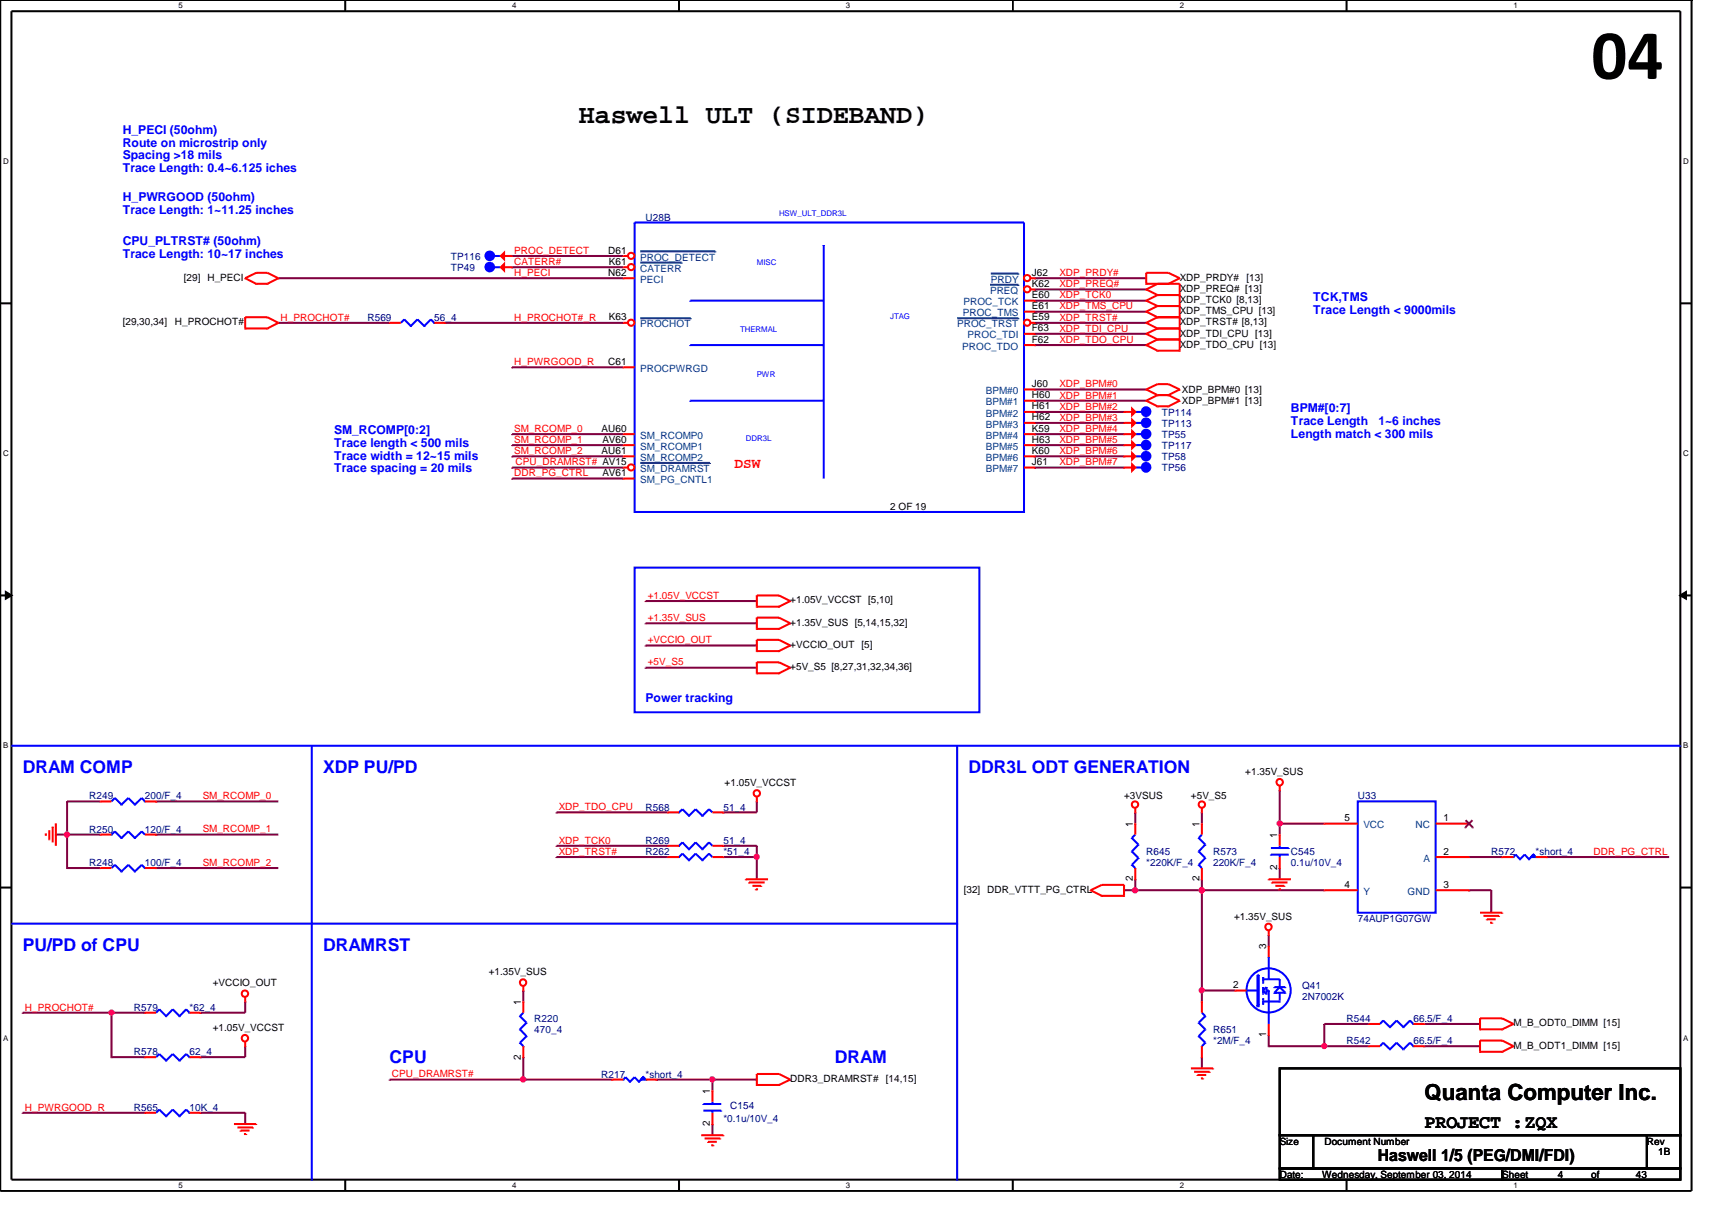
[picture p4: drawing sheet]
<svg xmlns="http://www.w3.org/2000/svg" width="297mm" height="210mm" viewBox="0 0 297 210" stroke-linecap="round" stroke-linejoin="round" font-family="sans-serif">
<defs><g id="words">
<text font-size="12.3" x="276.1" y="13.7">04</text>
<text font-size="4.6" x="100.5" y="21.3">Haswell ULT (SIDEBAND)</text>
<text font-size="3.9" x="247.1" y="190.8">Quanta Computer Inc.</text>
<text font-size="3.3" x="247.1" y="195.7">PROJECT :ZQX</text>
<g font-size="3" fill="#00f">
<text x="3.9" y="134.1">DRAM COMP</text>
<text x="56" y="134.1">XDP PU/PD</text>
<text x="168" y="134.1">DDR3L ODT GENERATION</text>
<text x="3.9" y="165">PU/PD of CPU</text>
<text x="56" y="165">DRAMRST</text>
<text x="67.6" y="184.3">CPU</text>
<text x="144.8" y="184.3">DRAM</text>
</g>
<text font-size="2.9" x="239.1" y="201.3">Haswell 1/5 (PEG/DMI/FDI)</text>
<text font-size="2.5" fill="#f00" x="127.5" y="81.2">DSW</text>
<g font-size="2.1" fill="#00f">
<text x="21.3" y="23.2">H_PECI (50ohm)</text>
<text x="21.3" y="25.4">Route on microstrip only</text>
<text x="21.3" y="27.6">Spacing &gt;18 mils</text>
<text x="21.3" y="29.8">Trace Length: 0.4~6.125 iches</text>
<text x="21.3" y="34.8">H_PWRGOOD (50ohm)</text>
<text x="21.3" y="37">Trace Length: 1~11.25 inches</text>
<text x="21.3" y="42.5">CPU_PLTRST# (50ohm)</text>
<text x="21.3" y="44.7">Trace Length: 10~17 inches</text>
<text x="227.8" y="52.2">TCK,TMS</text>
<text x="227.8" y="54.4">Trace Length &lt; 9000mils</text>
<text x="224" y="71.5">BPM#[0:7]</text>
<text x="58" y="75.4">SM_RCOMP[0:2]</text>
<text x="58" y="77.6">Trace length &lt; 500 mils</text>
<text x="224" y="73.7">Trace Length</text>
<text x="224" y="75.9">Length match &lt; 300 mils</text>
<text x="239.1" y="73.7">1~6 inches</text>
<text x="58" y="79.8">Trace width = 12~15 mils</text>
<text x="58" y="82">Trace spacing = 20 mils</text>
<text x="112" y="121.7">Power tracking</text>
</g>
<g font-size="1.7" fill="#000080">
<text x="112" y="38.3">U28B</text>
<text x="78.2" y="45">TP116</text>
<text x="78.2" y="47">TP49</text>
<text x="63.8" y="55.7">R569</text>
<text x="75.4" y="55.7">56_4</text>
<text x="201.6" y="72.1">TP114</text>
<text x="201.6" y="77.9">TP117</text>
<text x="201.6" y="74">TP113</text>
<text x="201.6" y="75.9">TP55</text>
<text x="201.6" y="81.7">TP56</text>
<text x="201.6" y="79.8">TP58</text>
<text x="15.5" y="138.7">R249</text>
<text x="25.1" y="138.7">200/F_4</text>
<text x="112" y="140.6">R568</text>
<text x="125.5" y="140.6">51_4</text>
<text x="235.6" y="138.7">U33</text>
<text x="15.5" y="144.5">R250</text>
<text x="25.1" y="144.5">120/F_4</text>
<text x="112" y="146.4">R269</text>
<text x="112" y="148.3">R262</text>
<text x="125.5" y="146.4">51_4</text>
<text x="125.5" y="148.3">*51_4</text>
<text x="198.9" y="148.3">R645</text>
<text x="210.5" y="148.3">R573</text>
<text x="224" y="148.3">C545</text>
<text x="258.7" y="148.3">R572</text>
<text x="266.4" y="148.3">*short_4</text>
<text x="15.5" y="150.3">R248</text>
<text x="25.1" y="150.3">100/F_4</text>
<text x="198.9" y="150.3">*220K/F_4</text>
<text x="210.5" y="150.3">220K/F_4</text>
<text x="224" y="150.3">0.1u/10V_4</text>
<text x="235.6" y="159.9">74AUP1G07GW</text>
<text x="225.9" y="171.5">Q41</text>
<text x="225.9" y="173.4">2N7002K</text>
<text x="23.2" y="175.3">R579</text>
<text x="32.9" y="175.3">*62_4</text>
<text x="92.7" y="177.3">R220</text>
<text x="92.7" y="179.2">470_4</text>
<text x="210.5" y="179.2">R651</text>
<text x="233.6" y="177.3">R544</text>
<text x="245.2" y="177.3">66.5/F_4</text>
<text x="23.2" y="183.1">R578</text>
<text x="32.9" y="183.1">62_4</text>
<text x="210.5" y="181.1">*2M/F_4</text>
<text x="233.6" y="181.1">R542</text>
<text x="245.2" y="181.1">66.5/F_4</text>
<text x="104.3" y="186.9">R217</text>
<text x="112" y="186.9">*short_4</text>
<text x="23.2" y="192.7">R565</text>
<text x="32.9" y="192.7">10K_4</text>
<text x="125.5" y="194.6">*0.1u/10V_4</text>
<text x="126.7" y="192.4">C154</text>
</g>
<g font-size="1.7" fill="#f00">
<text x="89.2" y="47.9">H_PECI</text>
<text x="89.2" y="46">CATERR#</text>
<text x="89.2" y="44">PROC_DETECT</text>
<text x="183.8" y="47.9">XDP_PRDY#</text>
<text x="183.8" y="51.8">XDP_TCK0</text>
<text x="183.8" y="53.7">XDP_TMS_CPU</text>
<text x="183.8" y="49.8">XDP_PREQ#</text>
<text x="48.7" y="55.6">H_PROCHOT#</text>
<text x="89.2" y="55.6">H_PROCHOT#_R</text>
<text x="183.8" y="55.6">XDP_TRST#</text>
<text x="183.8" y="57.5">XDP_TDI_CPU</text>
<text x="183.8" y="59.5">XDP_TDO_CPU</text>
<text x="89.2" y="63.3">H_PWRGOOD_R</text>
<text x="183.8" y="67.2">XDP_BPM#0</text>
<text x="183.8" y="69.1">XDP_BPM#1</text>
<text x="183.8" y="71.1">XDP_BPM#2</text>
<text x="89.2" y="74.9">SM_RCOMP_0</text>
<text x="89.2" y="76.8">SM_RCOMP_1</text>
<text x="183.8" y="73">XDP_BPM#3</text>
<text x="183.8" y="74.9">XDP_BPM#4</text>
<text x="183.8" y="76.8">XDP_BPM#5</text>
<text x="89.2" y="78.8">SM_RCOMP_2</text>
<text x="89.2" y="82.6">DDR_PG_CTRL</text>
<text x="89.4" y="80.7">CPU_DRAMRST# AV15</text>
<text x="183.8" y="78.8">XDP_BPM#6</text>
<text x="183.8" y="80.7">XDP_BPM#7</text>
<text x="112.4" y="103.9">+1.05V_VCCST</text>
<text x="112.4" y="107.7">+1.35V_SUS</text>
<text x="112.4" y="111.6">+VCCIO_OUT</text>
<text x="112.4" y="115.4">+5V_S5</text>
<text x="35.2" y="138.6">SM_RCOMP_0</text>
<text x="96.9" y="140.5">XDP_TDO_CPU</text>
<text x="35.2" y="144.4">SM_RCOMP_1</text>
<text x="96.9" y="148.3">XDP_TRST#</text>
<text x="96.9" y="146.3">XDP_TCK0</text>
<text x="276.5" y="148.3">DDR_PG_CTRL</text>
<text x="35.2" y="150.2">SM_RCOMP_2</text>
<text x="4.3" y="175.3">H_PROCHOT#</text>
<text x="68" y="186.9">CPU_DRAMRST#</text>
<text x="4.3" y="192.7">H_PWRGOOD_R</text>
</g>
<g font-size="1.7">
<text x="105.5" y="47.8">N62</text>
<text x="105.5" y="44">D61</text>
<text x="105.7" y="45.9">K61</text>
<text x="179" y="47.8">J62</text>
<text x="31.9" y="48.7">[29] H_PECI</text>
<text x="179" y="53.6">E61</text>
<text x="179" y="51.7">E60</text>
<text x="179" y="49.8">K62</text>
<text x="204.7" y="48.7">XDP_PRDY#</text>
<text x="204.7" y="52.6">XDP_TCK0 [8,13]</text>
<text x="204.7" y="50.7">XDP_PREQ# [13]</text>
<text x="216.3" y="48.7">[13]</text>
<text x="21.3" y="56.4">[29,30,34]</text>
<text x="30.3" y="56.4">H_PROCHOT#</text>
<text x="105.7" y="55.6">K63</text>
<text x="179" y="59.4">F62</text>
<text x="179" y="57.5">F63</text>
<text x="179" y="55.6">E59</text>
<text x="204.7" y="54.5">XDP_TMS_CPU [13]</text>
<text x="204.7" y="56.4">XDP_TRST# [8,13]</text>
<text x="204.7" y="58.4">XDP_TDI_CPU [13]</text>
<text x="105.5" y="63.3">C61</text>
<text x="204.7" y="60.3">XDP_TDO_CPU [13]</text>
<text x="179" y="69.1">H60</text>
<text x="179" y="71">H61</text>
<text x="179" y="67.1">J60</text>
<text x="205.1" y="68.2">XDP_BPM#0 [13]</text>
<text x="205.1" y="70.1">XDP_BPM#1 [13]</text>
<text x="104.4" y="74.9">AU60</text>
<text x="104.5" y="76.8">AV60</text>
<text x="179" y="74.9">K59</text>
<text x="179" y="76.8">H63</text>
<text x="179" y="72.9">H62</text>
<text x="104.4" y="78.7">AU61</text>
<text x="104.5" y="82.6">AV61</text>
<text x="179" y="78.7">K60</text>
<text x="179" y="80.7">J61</text>
<text x="154.5" y="88.5">2 OF 19</text>
<text x="137.1" y="104.7">+1.05V_VCCST [5,10]</text>
<text x="137.1" y="108.6">+1.35V_SUS [5,14,15,32]</text>
<text x="137.1" y="112.4">+VCCIO_OUT</text>
<text x="149.5" y="112.4">[5]</text>
<text x="137.1" y="116.3">+5V_S5 [8,27,31,32,34,36]</text>
<text x="125.7" y="136.4">+1.05V_VCCST</text>
<text x="216.1" y="134.5">+1.35V_SUS</text>
<text x="195" y="138.7">+3VSUS</text>
<text x="196.6" y="143.4" transform="rotate(-90 196.6 143.4)">1</text>
<text x="206.6" y="138.7">+5V_S5</text>
<text x="208.1" y="143.4" transform="rotate(-90 208.1 143.4)">1</text>
<text x="233.3" y="142.5">5</text>
<text x="250.4" y="142.5">1</text>
<text x="221.6" y="145.4" transform="rotate(-90 221.6 145.4)">1</text>
<text x="250.4" y="148.3">2</text>
<text x="167.2" y="154.9">[32] DDR_VTTT_PG_CTRL</text>
<text x="196.6" y="152.9" transform="rotate(-90 196.6 152.9)">2</text>
<text x="208.1" y="152.9" transform="rotate(-90 208.1 152.9)">2</text>
<text x="221.6" y="151" transform="rotate(-90 221.6 151)">2</text>
<text x="233.3" y="154">4</text>
<text x="250.4" y="154">3</text>
<text x="214.1" y="159.5">+1.35V_SUS</text>
<text x="219.7" y="164.7" transform="rotate(-90 219.7 164.7)">3</text>
<text x="36.9" y="171.1">+VCCIO_OUT</text>
<text x="84.8" y="169.2">+1.35V_SUS</text>
<text x="213.9" y="171.4">2</text>
<text x="36.9" y="178.8">+1.05V_VCCST</text>
<text x="90.4" y="174.3" transform="rotate(-90 90.4 174.3)">1</text>
<text x="219.7" y="180" transform="rotate(-90 219.7 180)">1</text>
<text x="262.6" y="178.1">M_B_ODT0_DIMM [15]</text>
<text x="90.4" y="183.8" transform="rotate(-90 90.4 183.8)">2</text>
<text x="262.6" y="181.9">M_B_ODT1_DIMM [15]</text>
<text x="123.2" y="189.8" transform="rotate(-90 123.2 189.8)">1</text>
<text x="137.1" y="187.7">DDR3_DRAMRST#</text>
<text x="153.7" y="187.7">[14,15]</text>
<text x="123.2" y="195.4" transform="rotate(-90 123.2 195.4)">2</text>
<text x="222" y="198.5">Size</text>
<text x="229.8" y="198.5">Document Number</text>
<text x="285.7" y="198.5">Rev</text>
<text x="287.7" y="200.4">1B</text>
<text x="222" y="204.3">Date:</text>
<text x="229.4" y="204.3">Wednesday, September 03, 2014</text>
<text x="260.6" y="204.3">Sheet</text>
<text x="270.3" y="204.3">4</text>
<text x="276.1" y="204.3">of</text>
<text x="283.8" y="204.3">43</text>
</g>
<g font-size="1.7" fill="#004080">
<text x="111.1" y="47.2">CATERR</text>
<text x="111.1" y="45.2">PROC_DETECT</text>
<text x="111.1" y="49.1">PECI</text>
<text x="167.2" y="53">PROC_TCK</text>
<text x="171.8" y="51">PREQ</text>
<text x="171.9" y="49.1">PRDY</text>
<text x="111.1" y="56.8">PROCHOT</text>
<text x="166.1" y="56.8">PROC_TRST</text>
<text x="167" y="54.9">PROC_TMS</text>
<text x="167.9" y="58.7">PROC_TDI</text>
<text x="111.1" y="64.5">PROCPWRGD</text>
<text x="167" y="60.7">PROC_TDO</text>
<text x="171.1" y="70.3">BPM#1</text>
<text x="171.1" y="68.4">BPM#0</text>
<text x="111.1" y="76.1">SM_RCOMP0</text>
<text x="171.1" y="76.1">BPM#4</text>
<text x="171.1" y="74.2">BPM#3</text>
<text x="171.1" y="72.3">BPM#2</text>
<text x="111.1" y="83.8">SM_PG_CNTL1</text>
<text x="111.1" y="81.9">SM_DRAMRST</text>
<text x="111.1" y="78">SM_RCOMP1</text>
<text x="111.1" y="80">SM_RCOMP2</text>
<text x="171.1" y="78">BPM#5</text>
<text x="171.1" y="80">BPM#6</text>
<text x="171.1" y="81.9">BPM#7</text>
<text x="236.6" y="143.7">VCC</text>
<text x="245.6" y="143.7">NC</text>
<text x="247" y="149.5">A</text>
<text x="236.6" y="155.2">Y</text>
<text x="244.2" y="155.2">GND</text>
</g>
<g font-size="1.4">
<text x="30.9" y="1.4">5</text>
<text x="88.9" y="1.4">4</text>
<text x="146.8" y="1.4">3</text>
<text x="204.7" y="1.4">2</text>
<text x="262.6" y="1.4">1</text>
<text x=".5" y="28.5">D</text>
<text x="292.1" y="28.5">D</text>
<text x=".5" y="79.2">C</text>
<text x="292.1" y="79.2">C</text>
<text x=".5" y="129.8">B</text>
<text x="292.1" y="129.8">B</text>
<text x=".5" y="180.5">A</text>
<text x="292.1" y="180.5">A</text>
<text x="30.9" y="206.1">5</text>
<text x="88.9" y="206.1">4</text>
<text x="146.8" y="206.1">3</text>
<text x="204.7" y="206.1">2</text>
<text x="262.6" y="206.1">1</text>
</g>
<g font-size="1.4" fill="#00f">
<text x="135.2" y="37.5">HSW_ULT_DDR3L</text>
<text x="131.3" y="46">MISC</text>
<text x="128.4" y="57.6">THERMAL</text>
<text x="154.5" y="55.3">JTAG</text>
<text x="131.3" y="65.3">PWR</text>
<text x="129.4" y="76.5">DDR3L</text>
</g>
</g></defs>
<path d="M0 0h293.5" fill="none" stroke="#000" stroke-width="1.4"/>
<path d="M0 0v206.6h293.5v-206.6M2 1.9h289.5v202.7h-289.5z" fill="none" stroke="#000" stroke-width=".35"/>
<g fill="#fff">
<path d="M30.9 .2h.8v1.5h-.8z"/>
<path d="M30.9 204.9h.8v1.5h-.8z"/>
</g>
<path d="M59.9 0v1.9M59.9 204.6v2" fill="none" stroke="#000" stroke-width=".35"/>
<g fill="#fff">
<path d="M88.9 .2h.7v1.5h-.7z"/>
<path d="M88.9 204.9h.7v1.5h-.7z"/>
</g>
<path d="M117.8 0v1.9M117.8 204.6v2" fill="none" stroke="#000" stroke-width=".35"/>
<g fill="#fff">
<path d="M146.8 .2h.7v1.5h-.7z"/>
<path d="M146.8 204.9h.7v1.5h-.7z"/>
</g>
<path d="M175.7 0v1.9M175.7 204.6v2" fill="none" stroke="#000" stroke-width=".35"/>
<g fill="#fff">
<path d="M204.7 .2h.7v1.5h-.7z"/>
<path d="M204.7 204.9h.7v1.5h-.7z"/>
</g>
<path d="M233.6 0v1.9M233.6 204.6v2" fill="none" stroke="#000" stroke-width=".35"/>
<g fill="#fff">
<path d="M262.6 .2h.8v1.5h-.8z"/>
<path d="M262.6 204.9h.8v1.5h-.8z"/>
<path d="M.5 27.3h1v1.5h-1z"/>
<path d="M292.1 27.3h.9v1.5h-.9z"/>
<path d="M.5 77.9h1v1.6h-1z"/>
<path d="M292.1 77.9h.9v1.6h-.9z"/>
</g>
<path d="M0 52.6h2M291.5 52.6h2" fill="none" stroke="#000" stroke-width=".35"/>
<g fill="#fff">
<path d="M.5 128.6h.9v1.5h-.9z"/>
<path d="M292.1 128.6h.8v1.5h-.8z"/>
</g>
<path d="M0 103.3h2M1 102.7l1 .6-1 .5zM291.5 103.3l1-.6v1.1zM291.5 103.3h2" fill="none" stroke="#000" stroke-width=".35"/>
<path d="M1 102.7l1 .6-1 .5zM291.5 103.3l1-.6v1.1z" fill="#000"/>
<g fill="#fff">
<path d="M.5 179.3h.9v1.5h-.9z"/>
<path d="M292.1 179.3h.8v1.5h-.8z"/>
</g>
<path d="M0 154h2M291.5 154h2" fill="none" stroke="#000" stroke-width=".35"/>
<path d="M110.1 98.5h59.8v25.1h-59.8zM2 129.4h289.5M54.1 129.4v75.2M166.1 129.4v75.2M2 160.2h164.1" fill="none" stroke="#00f" stroke-width=".35"/>
<path d="M222 142.9h7.8M254.9 154.4h3.8v3.9M19.3 175.7h5.8M42.5 173.7v2h-7.7" fill="none" stroke="#800040" stroke-width=".35"/>
<circle cx="222" cy="142.8" r=".37" fill="#f0f"/>
<circle cx="222" cy="142.8" r=".37" fill="none" stroke="#f0f" stroke-width=".35"/>
<path d="M208.5 152.5v1.9h21.3M222 142.9v1.9" fill="none" stroke="#800040" stroke-width=".35"/>
<circle cx="208.5" cy="154.4" r=".38" fill="#f0f"/>
<circle cx="208.5" cy="154.4" r=".38" fill="none" stroke="#f0f" stroke-width=".35"/>
<path d="M208.5 140.9v2M208.5 154.4v17.4M222 150.6v1.9M254.9 148.7h5.7M268.4 148.7h21.2" fill="none" stroke="#800040" stroke-width=".35"/>
<circle cx="208.5" cy="171.8" r=".37" fill="#f0f"/>
<circle cx="208.5" cy="171.8" r=".37" fill="none" stroke="#f0f" stroke-width=".35"/>
<circle cx="208.5" cy="154.4" r=".38" fill="#f0f"/>
<circle cx="208.5" cy="154.4" r=".38" fill="none" stroke="#f0f" stroke-width=".35"/>
<path d="M11.6 139h5.8M11.6 144.8v5.8M208.5 171.8h5.8M220.1 162.2v1.9M220.1 179.5v2M237.5 177.6h-7.7v3.9M247.1 177.6h9.7M247.1 181.5h9.7" fill="none" stroke="#800040" stroke-width=".35"/>
<circle cx="11.6" cy="144.8" r=".38" fill="#f0f"/>
<circle cx="11.6" cy="144.8" r=".38" fill="none" stroke="#f0f" stroke-width=".35"/>
<path d="M11.6 139v5.8M27.1 139h21.2M9.7 144.8h7.7M11.6 150.6h5.8M27.1 144.8h21.2M27.1 150.6h21.2M19.3 175.7v7.7h5.8M3.9 193h21.2M34.8 193h7.7v2" fill="none" stroke="#800040" stroke-width=".35"/>
<circle cx="19.4" cy="175.7" r=".37" fill="#f0f"/>
<circle cx="19.4" cy="175.7" r=".37" fill="none" stroke="#f0f" stroke-width=".35"/>
<path d="M131.3 139v1.9h-5.8M96.6 140.9h19.3M131.3 148.7v3.8M3.9 175.7h15.4M90.8 171.8v1.9M42.5 181.5v1.9h-7.7M90.8 183.4v3.9M114 187.3h9.6" fill="none" stroke="#800040" stroke-width=".35"/>
<circle cx="131.3" cy="148.6" r=".38" fill="#f0f"/>
<circle cx="131.3" cy="148.6" r=".38" fill="none" stroke="#f0f" stroke-width=".35"/>
<g fill="none" stroke="#800040" stroke-width=".35">
<path d="M48.3 48.3h59.9M48.3 56h19.3M77.3 56h30.9M88.9 46.4h19.3M88.9 44.4h19.3M179.6 48.3h19.3M179.6 54.1h19.3M179.6 52.2h19.3M179.6 56h19.3M179.6 57.9h19.3M179.6 59.9h19.3M179.6 50.2h19.3"/>
<path d="M88.9 63.7h19.3M88.9 75.3h19.3M88.9 77.2h19.3M88.9 79.2h19.3M179.6 67.6h19.3M179.6 69.5h19.3M179.6 71.5h15.4M179.6 73.4h15.4M179.6 75.3h15.4M179.6 77.2h15.4M179.6 79.2h15.4M88.9 81.1h19.3"/>
<path d="M88.9 83h19.3M179.6 81.1h15.4M96.6 148.7h19.3M96.6 146.7h19.3M125.5 146.7h5.8v2h-5.8M123.6 187.3v1.9"/>
</g>
<circle cx="123.6" cy="187.2" r=".38" fill="#f0f"/>
<circle cx="123.6" cy="187.2" r=".38" fill="none" stroke="#f0f" stroke-width=".35"/>
<path d="M67.6 187.3h23.2M123.6 187.3h7.7M123.6 195v1.9" fill="none" stroke="#800040" stroke-width=".35"/>
<circle cx="90.8" cy="187.2" r=".38" fill="#f0f"/>
<circle cx="90.8" cy="187.2" r=".38" fill="none" stroke="#f0f" stroke-width=".35"/>
<path d="M90.8 187.3h15.4M220.1 181.5h17.4" fill="none" stroke="#800040" stroke-width=".35"/>
<circle cx="229.8" cy="181.5" r=".37" fill="#f0f"/>
<circle cx="229.8" cy="181.5" r=".37" fill="none" stroke="#f0f" stroke-width=".35"/>
<path d="M112 104.3h19.3M112 108.1h19.3M112 112h19.3M112 115.8h19.3M222 137.1v5.8M197 152.5v1.9h11.5M197 140.9v2" fill="none" stroke="#800040" stroke-width=".35"/>
<circle cx="196.9" cy="154.4" r=".38" fill="#f0f"/>
<circle cx="196.9" cy="154.4" r=".38" fill="none" stroke="#f0f" stroke-width=".35"/>
<path d="M195 154.4h2M208.5 171.8v1.9M208.5 183.4v1.9" fill="none" stroke="#800040" stroke-width=".35"/>
<g fill="none" stroke="#f00" stroke-width=".35">
<path d="M42.5 55h3.9l1.9 1-1.9 1h-3.9zM42.5 48.3l1.9-1h2l1.9 1-1.9 .9h-2zM200.8 55h3.9M200.8 57h3.9M200.8 51.2l-1.9 1 1.9 .9M200.8 51.2h3.9M200.8 53.1h3.9M200.8 49.2l-1.9 1 1.9 1M200.8 53.1l-1.9 1 1.9 .9M200.8 55l-1.9 1 1.9 1M200.8 57l-1.9 .9 1.9 1M200.8 58.9h3.9"/>
<path d="M202.7 49.2l2-.9-2-1h-3.8v1.9h5.8v11.6h-3.9l-1.9-.9 1.9-1M200.8 68.5l-1.9-.9 1.9-1h1.9l2 1-2 .9M200.8 68.5h1.9M200.8 68.5l-1.9 1 1.9 1h1.9l2-1-2-1M131.3 103.3h3.9l1.9 1-1.9 .9h-3.9zM131.3 107.1h3.9l1.9 1-1.9 1h-3.9zM131.3 111h3.9l1.9 1-1.9 .9h-3.9zM131.3 114.9h3.9l1.9 .9-1.9 1h-3.9zM131.3 138.2v.8M222 136.3v.8M8 144.6v.4M8.5 144v1.6"/>
<path d="M9.1 143.4v2.7M9.7 142.9v3.8M129.4 152.5h3.9M130 153.1h2.7M130.6 153.7h1.5M131.1 154.3h.4M189.2 154.4l2-.9h3.8v1.9h-3.8zM197 140.2v.7M197 142.9v1.9M197 150.6v1.9M208.5 140.2v.7M220.1 152.5h3.9"/>
<path d="M220.7 153.1h2.7M221.3 153.7h1.5M221.9 154.3h.3M256.8 158.3h3.8M257.4 158.9h2.7M258 159.5h1.5M42.5 173v.7M90.8 171.1v.7M220.1 161.4v.8M256.8 176.7h3.8l2 .9-2 1h-3.8zM258.5 160.1h.4M40.6 195h3.8"/>
<path d="M41.2 195.6h2.7M41.7 196.1h1.6M42.3 196.7h.4M42.5 180.7v.8M121.7 196.9h3.8M122.3 197.5h2.7M122.8 198.1h1.6M123.4 198.7h.4M131.3 186.3h3.9l1.9 1-1.9 .9h-3.9zM206.6 185.3h3.9M207.2 185.9h2.7M207.8 186.5h1.5"/>
<path d="M208.4 187.1h.3M256.8 180.5h3.8l2 1-2 1h-3.8z"/>
<circle cx="131.3" cy="137.6" r=".56"/>
<circle cx="196.9" cy="139.6" r=".56"/>
<circle cx="208.5" cy="139.6" r=".56"/>
<circle cx="222" cy="135.7" r=".56"/>
<circle cx="42.5" cy="172.4" r=".56"/>
<circle cx="90.7" cy="170.4" r=".56"/>
<circle cx="220.1" cy="160.8" r=".56"/>
<circle cx="42.5" cy="180.1" r=".56"/>
</g>
<path d="M222 185.3h69.5v11.6h-69.5zM222 196.9h5.8v5.8h-5.8zM227.8 196.9h57.9v5.8h-57.9zM285.7 196.9h5.8v5.8h-5.8zM222 202.7h38.6v1.9h-38.6zM260.6 202.7h30.9v1.9h-30.9z" fill="none" stroke="#000" stroke-width=".35"/>
<path d="M197 144.8l-.6 .6 1.1 1.1-1.1 1.2 1.1 1.1-1.1 1.2 .6 .6" fill="none" stroke="#00f" stroke-width=".35"/>
<circle cx="198.8" cy="71.4" r=".75" fill="#00f"/>
<g fill="none" stroke="#00f" stroke-width=".35">
<path d="M197 71.5h1.1"/>
<circle cx="198.8" cy="71.4" r=".75"/>
</g>
<path d="M196.4 70.9l.6 .6-.6 .5z" fill="#f00"/>
<g fill="none" stroke="#f00" stroke-width=".35">
<path d="M108.2 48.3h1.9M177.7 59.9h1.9M177.7 57.9h1.9M177.7 54.1h1.9M108.2 75.3h1.9M177.7 71.5h1.9M177.7 75.3h1.9M177.7 77.2h1.9M177.7 79.2h1.9M177.7 73.4h1.9M177.7 69.5h1.9M177.7 67.6h1.9"/>
<path d="M195 71.5h2M196.4 70.9l.6 .6-.6 .5zM177.7 81.1h1.9"/>
</g>
<path d="M110.1 38.6h67.6v50.2h-67.6zM119.8 52.2h23.1M119.8 59.9h23.1M142.9 42.5v40.5M119.8 69.5h23.1" fill="none" stroke="#00f" stroke-width=".35"/>
<circle cx="109.5" cy="46.3" r=".55" fill="#fff"/>
<g fill="none" stroke="#f00" stroke-width=".35">
<path d="M108.2 46.4h.8M108.2 63.7h1.9"/>
<circle cx="109.5" cy="46.3" r=".55"/>
</g>
<path d="M111.1 45.6h7.2" fill="none" stroke="#004080" stroke-width=".35"/>
<circle cx="109.5" cy="56" r=".55" fill="#fff"/>
<g fill="none" stroke="#f00" stroke-width=".35">
<path d="M108.2 56h.8"/>
<circle cx="109.5" cy="56" r=".55"/>
</g>
<path d="M111.1 55.2h8.7" fill="none" stroke="#004080" stroke-width=".35"/>
<circle cx="178.2" cy="56" r=".55" fill="#fff"/>
<g fill="none" stroke="#f00" stroke-width=".35">
<path d="M177.7 52.2h1.9M178.8 56h.8"/>
<circle cx="178.2" cy="56" r=".55"/>
</g>
<path d="M166.1 55.2h10.6" fill="none" stroke="#004080" stroke-width=".35"/>
<circle cx="178.2" cy="48.2" r=".55" fill="#fff"/>
<g fill="none" stroke="#f00" stroke-width=".35">
<path d="M178.8 48.3h.8"/>
<circle cx="178.2" cy="48.2" r=".55"/>
</g>
<path d="M171.9 47.5h4.8" fill="none" stroke="#004080" stroke-width=".35"/>
<circle cx="178.2" cy="50.2" r=".55" fill="#fff"/>
<g fill="none" stroke="#f00" stroke-width=".35">
<path d="M178.8 50.2h.8M108.2 83h1.9"/>
<circle cx="178.2" cy="50.2" r=".55"/>
</g>
<path d="M171.8 49.4h4.9" fill="none" stroke="#004080" stroke-width=".35"/>
<circle cx="109.5" cy="81.1" r=".55" fill="#fff"/>
<g fill="none" stroke="#f00" stroke-width=".35">
<path d="M108.2 79.2h1.9M108.2 77.2h1.9M108.2 81.1h.8"/>
<circle cx="109.5" cy="81.1" r=".55"/>
</g>
<path d="M111.1 80.3h12.1" fill="none" stroke="#004080" stroke-width=".35"/>
<circle cx="109.5" cy="44.4" r=".55" fill="#fff"/>
<g fill="none" stroke="#f00" stroke-width=".35">
<path d="M67.6 56h2M75.3 56h2M108.2 44.4h.8M208.5 142.9v1.9M208.5 150.6v1.9M25.1 175.7h2M32.9 175.7h1.9M208.5 173.7v2M25.1 193h2M32.9 193h1.9M208.5 181.5v1.9"/>
<circle cx="109.5" cy="44.4" r=".55"/>
</g>
<path d="M111.1 43.6h13" fill="none" stroke="#004080" stroke-width=".35"/>
<path d="M69.6 56l.5-.6 1.2 1.2 1.1-1.2 1.2 1.2 1.2-1.2 .5 .6M208.5 144.8l-.5 .6 1.1 1.1-1.1 1.2 1.1 1.1-1.1 1.2 .5 .6M27.1 175.7l.5-.6 1.2 1.2 1.2-1.2 1.2 1.2 1.1-1.2 .6 .6M208.5 175.7l.6 .6-1.1 1.1 1.1 1.2-1.1 1.1 1.1 1.2-.6 .6M27.1 193l.5-.5 1.2 1.1 1.2-1.1 1.2 1.1 1.1-1.1 .6 .5" fill="none" stroke="#00f" stroke-width=".35"/>
<circle cx="198.8" cy="81.1" r=".75" fill="#00f"/>
<g fill="none" stroke="#00f" stroke-width=".35">
<path d="M197 81.1h1.1"/>
<circle cx="198.8" cy="81.1" r=".75"/>
</g>
<path d="M196.4 80.6l.6 .5-.6 .6z" fill="#f00"/>
<path d="M195 81.1h2M196.4 80.6l.6 .5-.6 .6zM17.4 144.8h1.9M25.1 144.8h2" fill="none" stroke="#f00" stroke-width=".35"/>
<path d="M19.3 144.8l.6-.6 1.2 1.2 1.2-1.2 1.1 1.2 1.2-1.2 .5 .6M108.2 187.3l.3-.4 .8 .8 .8-.8 .8 .8 .7-.8 .4 .4" fill="none" stroke="#00f" stroke-width=".35"/>
<path d="M111.6 186.9l.4 .4h-.8z" fill-rule="evenodd" fill="#00f"/>
<path d="M111.6 186.9l.4 .4h-.8z" fill="none" stroke="#00f" stroke-width=".35"/>
<path d="M106.2 187.3h2M112 187.3h2" fill="none" stroke="#f00" stroke-width=".35"/>
<circle cx="85" cy="44.4" r=".75" fill="#00f"/>
<g fill="none" stroke="#00f" stroke-width=".35">
<path d="M85.8 44.4h1.1"/>
<circle cx="85" cy="44.4" r=".75"/>
</g>
<path d="M86.9 44.4l.6-.5v1.1z" fill="#f00"/>
<path d="M86.9 44.4l.6-.5v1.1zM86.9 44.4h2" fill="none" stroke="#f00" stroke-width=".35"/>
<circle cx="198.9" cy="79.1" r=".75" fill="#00f"/>
<g fill="none" stroke="#00f" stroke-width=".35">
<path d="M197 79.2h1.1"/>
<circle cx="198.9" cy="79.1" r=".75"/>
</g>
<path d="M196.4 78.6l.6 .6-.6 .5z" fill="#f00"/>
<g fill="none" stroke="#f00" stroke-width=".35">
<path d="M195 79.2h2M196.4 78.6l.6 .6-.6 .5zM17.4 139h1.9M25.1 139h2M115.9 140.9h1.9M123.6 140.9h1.9M222 144.8v1.9M222 148.7v1.9M229.8 142.9h5.8M229.8 154.4h5.8M249.1 142.9h5.8M249.1 148.7h5.8"/>
<path d="M249.1 154.4h5.8M237.5 181.5h1.9M245.2 181.5h1.9"/>
</g>
<path d="M19.3 139l.6-.6 1.2 1.2 1.2-1.2 1.1 1.2 1.2-1.2 .5 .6M235.6 139h13.5v19.3h-13.5zM117.8 140.9l.6-.5 1.1 1.1 1.2-1.1 1.2 1.1 1.1-1.1 .6 .5M220.5 148.3h3.1M220.5 147.1h3.1M222 146.7v.4M222 148.3v.4M239.4 181.5l.6-.6 1.2 1.1 1.1-1.1 1.2 1.1 1.1-1.1 .6 .6" fill="none" stroke="#00f" stroke-width=".35"/>
<path d="M254.3 142.3l1.2 1.2M255.5 142.3l-1.2 1.2" fill="none" stroke="#804000" stroke-width=".35"/>
<circle cx="198.8" cy="77.2" r=".75" fill="#00f"/>
<g fill="none" stroke="#00f" stroke-width=".35">
<path d="M197 77.2h1.1"/>
<circle cx="198.8" cy="77.2" r=".75"/>
</g>
<path d="M196.4 76.7l.6 .5-.6 .6z" fill="#f00"/>
<path d="M195 77.2h2M196.4 76.7l.6 .5-.6 .6zM115.9 146.7h1.9M123.6 146.7h1.9M90.8 173.7v2M237.5 177.6h1.9M245.2 177.6h1.9M25.1 183.4h2M32.9 183.4h1.9M90.8 181.5v1.9M123.6 189.2v1.9M123.6 193v2" fill="none" stroke="#f00" stroke-width=".35"/>
<path d="M117.8 146.7l.6-.6 1.1 1.2 1.2-1.2 1.2 1.2 1.1-1.2 .6 .6M90.8 175.7l-.6 .6 1.2 1.1-1.2 1.2 1.2 1.1-1.2 1.2 .6 .6M239.4 177.6l.6-.6 1.2 1.2 1.1-1.2 1.2 1.2 1.1-1.2 .6 .6M27.1 183.4l.5-.6 1.2 1.2 1.2-1.2 1.2 1.2 1.1-1.2 .6 .6M122 192.7h3.1M122 191.5h3.1M123.6 191.1v.4M123.6 192.7v.3" fill="none" stroke="#00f" stroke-width=".35"/>
<circle cx="85" cy="46.3" r=".75" fill="#00f"/>
<g fill="none" stroke="#00f" stroke-width=".35">
<path d="M85.8 46.4h1.1"/>
<circle cx="85" cy="46.3" r=".75"/>
</g>
<path d="M86.9 46.4l.6-.6v1.1z" fill="#f00"/>
<path d="M86.9 46.4l.6-.6v1.1zM86.9 46.4h2" fill="none" stroke="#f00" stroke-width=".35"/>
<circle cx="198.9" cy="73.3" r=".75" fill="#00f"/>
<g fill="none" stroke="#00f" stroke-width=".35">
<path d="M197 73.4h1.1"/>
<circle cx="198.9" cy="73.3" r=".75"/>
</g>
<path d="M196.4 72.8l.6 .6-.6 .5z" fill="#f00"/>
<path d="M195 73.4h2M196.4 72.8l.6 .6-.6 .5zM115.9 148.7h1.9M123.6 148.7h1.9M214.3 171.8h2M220.1 164.1v1.9M220.1 177.6v1.9" fill="none" stroke="#f00" stroke-width=".35"/>
<g fill="none" stroke="#00f" stroke-width=".35">
<path d="M117.8 148.7l.6-.6 1.1 1.1 1.2-1.1 1.2 1.1 1.1-1.1 .6 .6M262.6 148.7l.4-.4 .7 .8 .8-.8 .8 .8 .8-.8 .3 .4M216.3 171.8h1.9M218.2 169.1h.2v5.4h-.2zM219.2 169.9h2.8v1.3M219.2 169.5v1M219.2 171.2v1.2M219.2 173.2v1M219.7 171.8h.4v5.8M219.7 171.2v1.2l-.5-.6zM220.1 166v3.9M221.1 171.2h1.9"/>
<path d="M222 172.2v1.5h-2.8M222 171.2l1 1h-1.9z"/>
<circle cx="220.1" cy="171.8" r="3.8"/>
</g>
<path d="M266.1 148.3l.3 .4h-.7z" fill-rule="evenodd" fill="#00f"/>
<path d="M19.3 150.6l.6-.6 1.2 1.2 1.2-1.2 1.1 1.2 1.2-1.2 .5 .6M266.1 148.3l.3 .4h-.7z" fill="none" stroke="#00f" stroke-width=".35"/>
<path d="M17.4 150.6h1.9M25.1 150.6h2M260.6 148.7h2M266.4 148.7h2" fill="none" stroke="#f00" stroke-width=".35"/>
<circle cx="198.9" cy="75.3" r=".75" fill="#00f"/>
<g fill="none" stroke="#00f" stroke-width=".35">
<path d="M197 75.3h1.1"/>
<circle cx="198.9" cy="75.3" r=".75"/>
</g>
<path d="M196.4 74.8l.6 .5-.6 .6z" fill="#f00"/>
<path d="M195 75.3h2M196.4 74.8l.6 .5-.6 .6z" fill="none" stroke="#f00" stroke-width=".35"/>
<circle cx="222" cy="142.8" r=".37" fill="#f0f"/>
<circle cx="222" cy="142.8" r=".37" fill="none" stroke="#f0f" stroke-width=".35"/>
<circle cx="208.5" cy="154.4" r=".38" fill="#f0f"/>
<circle cx="208.5" cy="154.4" r=".38" fill="none" stroke="#f0f" stroke-width=".35"/>
<circle cx="208.5" cy="171.8" r=".37" fill="#f0f"/>
<circle cx="208.5" cy="171.8" r=".37" fill="none" stroke="#f0f" stroke-width=".35"/>
<circle cx="208.5" cy="154.4" r=".38" fill="#f0f"/>
<circle cx="208.5" cy="154.4" r=".38" fill="none" stroke="#f0f" stroke-width=".35"/>
<circle cx="11.6" cy="144.8" r=".38" fill="#f0f"/>
<circle cx="11.6" cy="144.8" r=".38" fill="none" stroke="#f0f" stroke-width=".35"/>
<circle cx="19.4" cy="175.7" r=".37" fill="#f0f"/>
<circle cx="19.4" cy="175.7" r=".37" fill="none" stroke="#f0f" stroke-width=".35"/>
<circle cx="131.3" cy="148.6" r=".38" fill="#f0f"/>
<circle cx="131.3" cy="148.6" r=".38" fill="none" stroke="#f0f" stroke-width=".35"/>
<circle cx="123.6" cy="187.2" r=".38" fill="#f0f"/>
<circle cx="123.6" cy="187.2" r=".38" fill="none" stroke="#f0f" stroke-width=".35"/>
<circle cx="90.8" cy="187.2" r=".38" fill="#f0f"/>
<circle cx="90.8" cy="187.2" r=".38" fill="none" stroke="#f0f" stroke-width=".35"/>
<circle cx="229.8" cy="181.5" r=".37" fill="#f0f"/>
<circle cx="229.8" cy="181.5" r=".37" fill="none" stroke="#f0f" stroke-width=".35"/>
<circle cx="196.9" cy="154.4" r=".38" fill="#f0f"/>
<circle cx="196.9" cy="154.4" r=".38" fill="none" stroke="#f0f" stroke-width=".35"/>
<use href="#words"/>
</svg>
